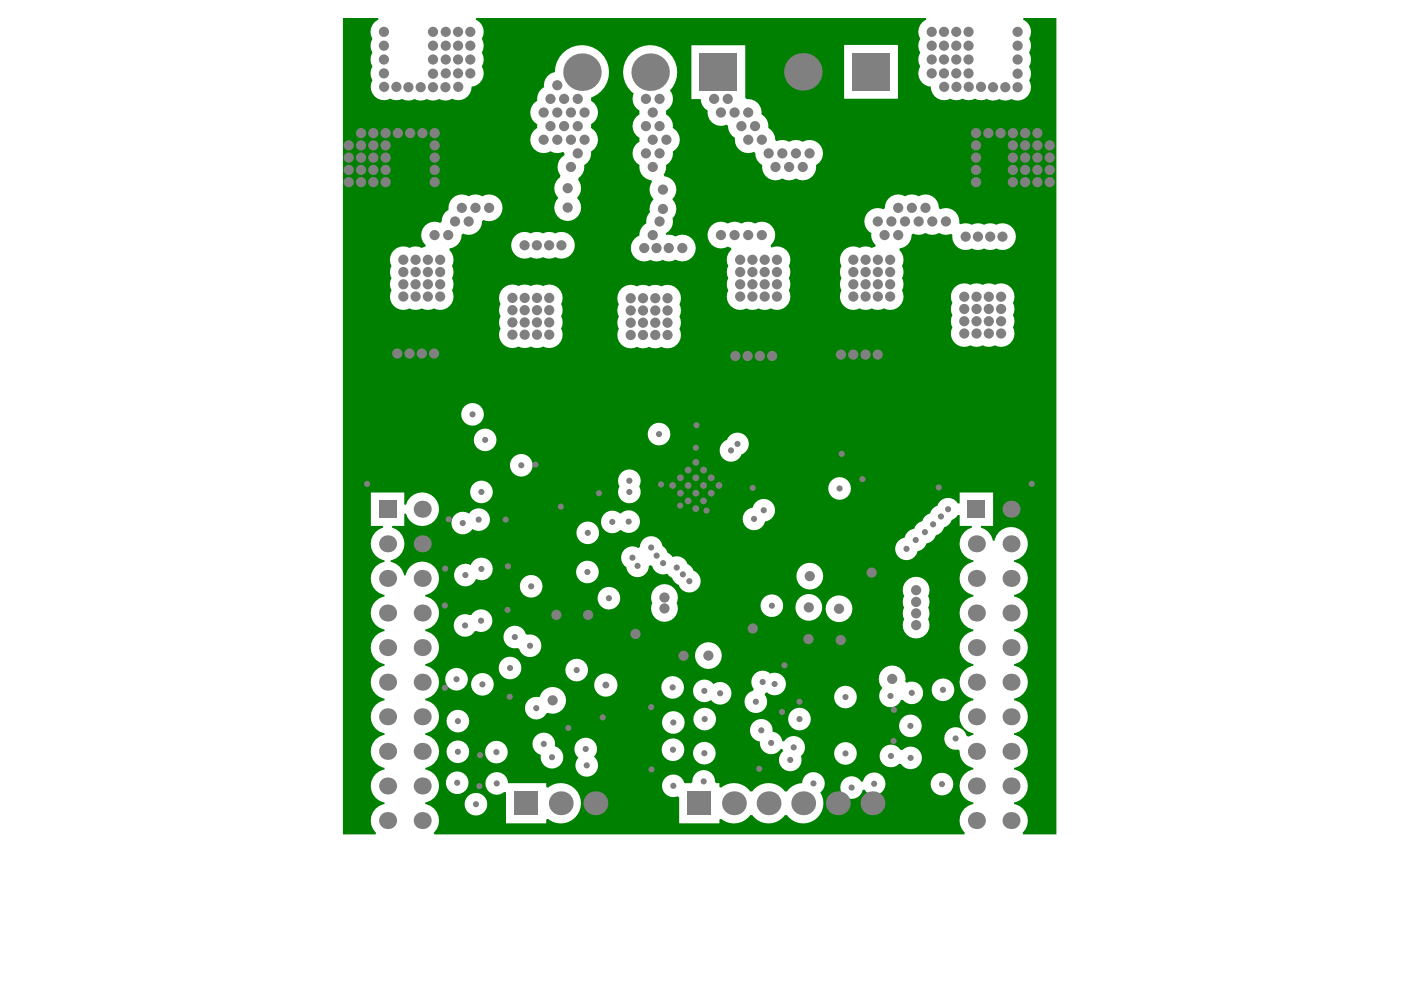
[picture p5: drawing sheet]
<svg xmlns="http://www.w3.org/2000/svg" width="297mm" height="210mm" viewBox="0 0 297 210" stroke-linecap="round" stroke-linejoin="round" font-family="sans-serif">
<path d="M72.7 3.8h7.5v.4a2.88 2.88 0 0 0-1.3 4.1 3.2 3.2 0 0 0 0 2.9 3.2 3.2 0 0 0 0 2.9 2.82 2.82 0 0 0 .1 2.9 2.83 2.83 0 0 0 .4 3.4 2.83 2.83 0 0 0 3.3 .5 2.68 2.68 0 0 0 2.5 .1 2.75 2.75 0 0 0 2.7 0 2.72 2.72 0 0 0 2.6 0 2.73 2.73 0 0 0 2.6 0 2.78 2.78 0 0 0 2.8-.1 2.82 2.82 0 0 0 4.1-2.5 2.88 2.88 0 0 0 2.2-4.4 3.2 3.2 0 0 0 0-2.9 3.2 3.2 0 0 0 0-2.9 2.81 2.81 0 0 0-1.3-4v-.4h95.4l.1 .4-.3 .1a2.95 2.95 0 0 0-1 4 3.2 3.2 0 0 0 0 2.9 3.2 3.2 0 0 0 0 2.9 2.82 2.82 0 0 0 2.2 4.3 2.82 2.82 0 0 0 4.2 2.5 2.72 2.72 0 0 0 2.6 0 2.72 2.72 0 0 0 2.6 0 2.68 2.68 0 0 0 2.5 .1 2.76 2.76 0 0 0 2.6 0 2.72 2.72 0 0 0 2.6 0 2.85 2.85 0 0 0 3.4-.6 2.85 2.85 0 0 0 .4-3.4 3.4 3.4 0 0 0 0-3 3.2 3.2 0 0 0 0-2.9 3.2 3.2 0 0 0 0-2.9 2.8 2.8 0 0 0-1.3-4l.1-.4h7v173.1h-7.1v-.4a3.5 3.5 0 0 0-1.9-6v-.4h.3a3.6 3.6 0 0 0 2.6-3.6 3.6 3.6 0 0 0-2.9-3.3v-.4h.3a3.6 3.6 0 0 0 2.6-3.6 3.6 3.6 0 0 0-2.9-3.4v-.3l.3-.1a3.6 3.6 0 0 0 2.6-3.6 3.6 3.6 0 0 0-2.9-3.3v-.4h.3a3.6 3.6 0 0 0 2.6-3.6 3.6 3.6 0 0 0-2.9-3.3v-.4h.3a3.6 3.6 0 0 0 2.6-3.6 3.6 3.6 0 0 0-2.9-3.4v-.3l.3-.1a3.6 3.6 0 0 0 2.6-3.6 3.6 3.6 0 0 0-2.9-3.3v-.4h.3a3.6 3.6 0 0 0 2.6-3.6 3.6 3.6 0 0 0-2.9-3.3v-.4l.3-.1a3.6 3.6 0 0 0 1.5-6 3.6 3.6 0 0 0-5.9 2h-.4v-.3a3.6 3.6 0 0 0-2.6-2.5l.1-.4h2.6v-7.1h-7.1v2.3l-.4 .1a2.4 2.4 0 0 0-2.3-1.2 2.4 2.4 0 0 0-2.1 1.6 2.33 2.33 0 0 0-1.5 1.7 2.57 2.57 0 0 0-1.7 1.6 2.37 2.37 0 0 0-1.7 1.6 2.31 2.31 0 0 0-2 1.9 2.39 2.39 0 0 0-1.3 4 2.39 2.39 0 0 0 4-1.2 2.29 2.29 0 0 0 1.9-1.6 2.5 2.5 0 0 0 2.1-1.7 2.39 2.39 0 0 0 1.6-1.7 2.34 2.34 0 0 0 1.7-1.6 2.3 2.3 0 0 0 1.3-1h.4v2.3h2.5l.1 .4a3.6 3.6 0 0 0-2.7 3.5 3.6 3.6 0 0 0 3 3.4v.4h-.3a3.6 3.6 0 0 0-2.7 3.6 3.6 3.6 0 0 0 3 3.3v.4h-.3a3.6 3.6 0 0 0-2.7 3.6 3.6 3.6 0 0 0 3 3.4v.3l-.3 .1a3.6 3.6 0 0 0-2.7 3.5 3.6 3.6 0 0 0 3 3.4v.4h-.3a3.6 3.6 0 0 0-2.7 3.6 3.6 3.6 0 0 0 3 3.3v.4h-.3a3.6 3.6 0 0 0-2.7 3.6 3.6 3.6 0 0 0 3 3.4v.3l-1.1 .4-.4-.2a2.4 2.4 0 0 0-2.8-1.8 2.4 2.4 0 0 0-1.8 2.9 2.4 2.4 0 0 0 2.8 1.8l.4 .3-.1 .1a3.5 3.5 0 0 0 3 3.5v.4h-.3a3.6 3.6 0 0 0-2.7 3.6 3.6 3.6 0 0 0 3 3.3v.4h-.3a3.6 3.6 0 0 0-1.5 6.1l-.1 .3h-112.4l-.1-.4a3.5 3.5 0 0 0-1.8-6v-.4h.2a3.6 3.6 0 0 0 2.7-3.6 3.6 3.6 0 0 0-2.9-3.3v-.4h.2a3.6 3.6 0 0 0 2.7-3.6 3.6 3.6 0 0 0-2.9-3.4v-.3l.2-.1a3.6 3.6 0 0 0 2.7-3.6 3.6 3.6 0 0 0-2.9-3.3v-.4h.2a3.6 3.6 0 0 0 2.7-3.6 3.6 3.6 0 0 0-2.9-3.3v-.4h.2a3.6 3.6 0 0 0 2.7-3.6 3.6 3.6 0 0 0-2.9-3.4v-.3l.2-.1a3.6 3.6 0 0 0 2.7-3.6 3.6 3.6 0 0 0-2.9-3.3v-.4h.2a3.6 3.6 0 0 0 1.6-6.1 3.6 3.6 0 0 0-6 2h-.3l-.1-.3a3.5 3.5 0 0 0-2.8-2.5v-.4l.3-.1a3.6 3.6 0 0 0 2.6-3.4 3.6 3.6 0 0 0-2.6-3.4l.1-.4h2.5v-2.5l.4-.1a3.6 3.6 0 0 0 5.5 2 3.6 3.6 0 0 0 0-5.9 3.6 3.6 0 0 0-5.5 2h-.4v-2.6h-7.1v7.1h2.6v.4a3.6 3.6 0 0 0-2.6 3.5 3.6 3.6 0 0 0 2.9 3.4v.4h-.3a3.6 3.6 0 0 0-2.6 3.6 3.6 3.6 0 0 0 2.9 3.3v.4h-.3a3.6 3.6 0 0 0-2.6 3.6 3.6 3.6 0 0 0 2.9 3.4v.3l-.3 .1a3.6 3.6 0 0 0-2.6 3.5 3.6 3.6 0 0 0 2.9 3.4v.4h-.3a3.6 3.6 0 0 0-2.6 3.6 3.6 3.6 0 0 0 2.9 3.3v.4h-.3a3.6 3.6 0 0 0-2.6 3.6 3.6 3.6 0 0 0 2.9 3.4v.3l-.3 .1a3.6 3.6 0 0 0-2.6 3.5 3.6 3.6 0 0 0 2.9 3.4v.4h-.3a3.6 3.6 0 0 0-2.6 3.6 3.6 3.6 0 0 0 2.9 3.3v.4h-.3a3.6 3.6 0 0 0-1.5 6.1l-.1 .3h-6.9zM179 9.5v11.4h11.4v-11.4zM146.6 9.6v11.4h2a2.79 2.79 0 0 0 1.5 2.5 2.8 2.8 0 0 0 3.9 2.9l.4 .3a2.78 2.78 0 0 0 1.4 2.5 2.8 2.8 0 0 0 4 3l.3 .2a2.78 2.78 0 0 0 1.5 2.6 2.84 2.84 0 0 0 1.3 2.8 2.84 2.84 0 0 0 3 .1 3 3 0 0 0 2.9 0 2.9 2.9 0 0 0 3-.2 2.9 2.9 0 0 0 1.3-2.7 2.85 2.85 0 0 0 1-3.9 2.85 2.85 0 0 0-3.9-1 3 3 0 0 0-2.9 0 2.74 2.74 0 0 0-2.6-.2l-.3-.2a2.78 2.78 0 0 0-1.5-2.6 2.75 2.75 0 0 0-1.5-2.9 2.78 2.78 0 0 0-3-3.2l-.4-.3v-11.1zM184.1 44.9a2.82 2.82 0 0 0 .7 4.5 2.66 2.66 0 0 0 .9 2.6l-.1 .3-.8 .3a2.72 2.72 0 0 0-2.6 0 2.82 2.82 0 0 0-3.3 .5 2.82 2.82 0 0 0-.5 3.3 2.72 2.72 0 0 0 0 2.6 2.71 2.71 0 0 0 0 2.6 2.82 2.82 0 0 0 .5 3.3 2.82 2.82 0 0 0 3.3 .5 2.73 2.73 0 0 0 2.6 0 2.73 2.73 0 0 0 2.6 0 2.82 2.82 0 0 0 3.3-.5 2.82 2.82 0 0 0 .5-3.3 2.71 2.71 0 0 0 0-2.6 2.72 2.72 0 0 0 0-2.6 2.78 2.78 0 0 0-.5-3.4l.1-.4a2.78 2.78 0 0 0 2.5-2.8l.3-.3a2.96 2.96 0 0 0 2.6-.1 3 3 0 0 0 2.9 0 2.72 2.72 0 0 0 2.5 .2l.3 .2a2.81 2.81 0 0 0 4.1 2.9 2.72 2.72 0 0 0 2.6 0 2.72 2.72 0 0 0 2.6 0 2.83 2.83 0 0 0 4.2-2.5 2.83 2.83 0 0 0-4.2-2.5 2.72 2.72 0 0 0-2.6 0 2.72 2.72 0 0 0-2.6 0 2.64 2.64 0 0 0-2.3-.1l-.3-.3a2.8 2.8 0 0 0-4-2.9l-.3-.3a2.86 2.86 0 0 0-4.3-2.5 3 3 0 0 0-2.9 0 2.84 2.84 0 0 0-4.3 2.5l-.3 .3a2.76 2.76 0 0 0-3.2 .5zM83.5 53.1a2.81 2.81 0 0 0-.5 3.3 2.72 2.72 0 0 0 0 2.6 2.71 2.71 0 0 0 0 2.6 2.82 2.82 0 0 0 .5 3.3 2.82 2.82 0 0 0 3.3 .5 2.73 2.73 0 0 0 2.6 0 2.73 2.73 0 0 0 2.6 0 2.82 2.82 0 0 0 3.3-.5 2.82 2.82 0 0 0 .5-3.3 2.72 2.72 0 0 0 0-2.6 2.72 2.72 0 0 0 0-2.6 2.78 2.78 0 0 0-.5-3.4l.1-.4a2.78 2.78 0 0 0 2.5-2.8l.3-.3a2.81 2.81 0 0 0 4-2.6l.3-.3a2.84 2.84 0 0 0 4-2.7 2.84 2.84 0 0 0-4.3-2.3 3 3 0 0 0-2.9 0 2.9 2.9 0 0 0-3 .1 2.9 2.9 0 0 0-1.2 2.8 2.81 2.81 0 0 0-1.5 2.5l-.3 .3a2.82 2.82 0 0 0-3.5 1 2.82 2.82 0 0 0 .5 3.7l-.1 .3-.8 .3a2.73 2.73 0 0 0-2.6 0 2.8 2.8 0 0 0-3.3 .5zM119.3 11.3a5.7 5.7 0 0 0-1.6 4 2.92 2.92 0 0 0-2.4 3.2 3.1 3.1 0 0 0-1.5 2.9 2.83 2.83 0 0 0 .1 4.9v.8a2.85 2.85 0 0 0-1.1 3.9 2.85 2.85 0 0 0 3.9 1.1 2.74 2.74 0 0 0 2.6 .1l.4 .2v.5a2.79 2.79 0 0 0-.9 4.2l-.1 .5a2.9 2.9 0 0 0-.4 4.4 2.86 2.86 0 0 0 .1 4.1 2.86 2.86 0 0 0 4.1-.1 2.86 2.86 0 0 0-.1-4.1 2.79 2.79 0 0 0 .2-3.7l.1-.5a3 3 0 0 0 1.2-2.7 3.1 3.1 0 0 0 1.5-2.9 2.83 2.83 0 0 0-.1-5v-.8a2.82 2.82 0 0 0 0-4.9v-.7a5.7 5.7 0 0 0 2.9-8.5 5.7 5.7 0 0 0-8.9-.9zM150.8 47.8a2.86 2.86 0 0 0-.2 3.8 2.86 2.86 0 0 0 3.7 .7l.7 .3 .1 .3a2.76 2.76 0 0 0-.7 3.5 2.72 2.72 0 0 0 0 2.6 2.71 2.71 0 0 0 0 2.6 2.82 2.82 0 0 0 .5 3.3 2.82 2.82 0 0 0 3.3 .5 2.73 2.73 0 0 0 2.6 0 2.73 2.73 0 0 0 2.6 0 2.82 2.82 0 0 0 3.3-.5 2.82 2.82 0 0 0 .5-3.3 2.71 2.71 0 0 0 0-2.6 2.72 2.72 0 0 0 0-2.6 2.81 2.81 0 0 0-.4-3.2 2.81 2.81 0 0 0-3.2-.7l-.2-.1v-.5a2.85 2.85 0 0 0 .4-3.8 2.85 2.85 0 0 0-3.7-.7 3 3 0 0 0-2.9 0 3 3 0 0 0-2.9 0 2.85 2.85 0 0 0-3.5 .4zM109.2 50a2.83 2.83 0 0 0-.3 3.7 2.83 2.83 0 0 0 3.6 .8 2.73 2.73 0 0 0 2.6 0 2.72 2.72 0 0 0 2.6 0 2.83 2.83 0 0 0 4.2-2.5 2.83 2.83 0 0 0-4.2-2.5 2.72 2.72 0 0 0-2.6 0 2.73 2.73 0 0 0-2.6 0 2.8 2.8 0 0 0-3.3 .5zM133.8 11.3a5.7 5.7 0 0 0 .6 8.5 2.77 2.77 0 0 0 1.2 3.7v.7a2.82 2.82 0 0 0 0 5v.8a2.82 2.82 0 0 0 0 5 2.76 2.76 0 0 0 2.5 3.2l.1 .4a2.91 2.91 0 0 0 .3 3.7 2.81 2.81 0 0 0-.7 2.7 3.1 3.1 0 0 0-.8 2.4 2.79 2.79 0 0 0-1.4 2.6 2.82 2.82 0 0 0-1.6 3.8 2.82 2.82 0 0 0 3.9 1.3 2.72 2.72 0 0 0 2.6 0 2.92 2.92 0 0 0 2.7 0 2.85 2.85 0 0 0 4.3-2.5 2.85 2.85 0 0 0-4.3-2.5l-.7-.3h-1.3v-.4a2.8 2.8 0 0 0 1.4-3.1 2.94 2.94 0 0 0 0-4.1 2.82 2.82 0 0 0 .6-2.9 2.82 2.82 0 0 0-2.3-1.9l-.2-.4a3.1 3.1 0 0 0 .6-2 3.1 3.1 0 0 0 1.4-2.9 2.83 2.83 0 0 0-.1-5 2.75 2.75 0 0 0-1.4-2.9v-.7a2.79 2.79 0 0 0 .8-4.3 5.7 5.7 0 0 0-.2-8 5.7 5.7 0 0 0-8 .1zM202.4 60.9a2.81 2.81 0 0 0-.5 3.3 2.71 2.71 0 0 0 0 2.6 2.71 2.71 0 0 0 0 2.6 2.82 2.82 0 0 0 .5 3.3 2.82 2.82 0 0 0 3.3 .5 2.72 2.72 0 0 0 2.6 0 2.72 2.72 0 0 0 2.6 0 2.82 2.82 0 0 0 3.4-.5 2.82 2.82 0 0 0 .5-3.3 2.71 2.71 0 0 0 0-2.6 2.71 2.71 0 0 0 0-2.6 2.82 2.82 0 0 0-.5-3.3 2.82 2.82 0 0 0-3.4-.5 2.72 2.72 0 0 0-2.6 0 2.72 2.72 0 0 0-2.6 0 2.8 2.8 0 0 0-3.3 .5zM106.6 61.2a2.8 2.8 0 0 0-.5 3.3 2.71 2.71 0 0 0 0 2.6 2.72 2.72 0 0 0 0 2.6 2.82 2.82 0 0 0 .5 3.3 2.82 2.82 0 0 0 3.3 .5 2.73 2.73 0 0 0 2.6 0 2.72 2.72 0 0 0 2.6 0 2.82 2.82 0 0 0 3.4-.5 2.82 2.82 0 0 0 .5-3.3 2.72 2.72 0 0 0 0-2.6 2.72 2.72 0 0 0 0-2.6 2.82 2.82 0 0 0-.5-3.3 2.82 2.82 0 0 0-3.4-.5 2.73 2.73 0 0 0-2.6 0 2.73 2.73 0 0 0-2.6 0 2.8 2.8 0 0 0-3.3 .5zM131.7 61.2a2.81 2.81 0 0 0-.5 3.3 2.71 2.71 0 0 0 0 2.6 2.71 2.71 0 0 0 0 2.6 2.82 2.82 0 0 0 .5 3.3 2.82 2.82 0 0 0 3.3 .5 2.72 2.72 0 0 0 2.6 0 2.72 2.72 0 0 0 2.6 0 2.82 2.82 0 0 0 3.3-.5 2.82 2.82 0 0 0 .5-3.3 2.71 2.71 0 0 0 0-2.6 2.71 2.71 0 0 0 0-2.6 2.82 2.82 0 0 0-.5-3.3 2.82 2.82 0 0 0-3.3-.5 2.72 2.72 0 0 0-2.6 0 2.72 2.72 0 0 0-2.6 0 2.8 2.8 0 0 0-3.3 .5zM97.8 87.9a2.4 2.4 0 0 0 4.8 0 2.4 2.4 0 0 0-4.8 0zM137.3 92a2.4 2.4 0 0 0 4.8 0 2.4 2.4 0 0 0-4.8 0zM100.5 93.3a2.4 2.4 0 0 0 4.8 0 2.4 2.4 0 0 0-4.8 0zM153.3 93.8a2.4 2.4 0 0 0 .4 3.7 2.4 2.4 0 0 0 3.5-1.2 2.39 2.39 0 0 0 .9-3.9 2.39 2.39 0 0 0-4 .9zM108.1 98.7a2.4 2.4 0 0 0 4.8 0 2.4 2.4 0 0 0-4.8 0zM175.6 103.6a2.4 2.4 0 0 0 4.8 0 2.4 2.4 0 0 0-4.8 0zM99.7 104.3a2.4 2.4 0 0 0 4.8 0 2.4 2.4 0 0 0-4.8 0zM131.7 100.2a2.4 2.4 0 0 0-.4 2.9 2.4 2.4 0 0 0 2.1 3.6 2.4 2.4 0 0 0 2.1-3.6 2.4 2.4 0 0 0-.6-3.1 2.4 2.4 0 0 0-3.2 .2zM128.1 109a2.4 2.4 0 0 0 0 3.4 2.4 2.4 0 0 0 3.4 0 2.48 2.48 0 0 0 3 .3 2.48 2.48 0 0 0 1.1-2.7 2.41 2.41 0 0 0-4-1.1l-.4-.2a2.36 2.36 0 0 0-3.1 .3zM96.4 109.2a2.4 2.4 0 0 0 .2 3.6 2.4 2.4 0 0 0 3.6-.6 2.4 2.4 0 0 0 3.3-.7 2.4 2.4 0 0 0-.7-3.4 2.4 2.4 0 0 0-3.4 .8 2.37 2.37 0 0 0-3 .3zM158.2 108.3a2.4 2.4 0 0 0 .5 3.8 2.4 2.4 0 0 0 3.5-1.5 2.39 2.39 0 0 0 1.5-4 2.39 2.39 0 0 0-4.1 1.1l-.9 .2zM122.2 113a2.4 2.4 0 0 0 4.8 0 2.4 2.4 0 0 0-4.8 0zM132.4 116.5a2.39 2.39 0 0 0 .4 3.8 2.39 2.39 0 0 0 2.5 2.1 2.39 2.39 0 0 0 2.3-2.4l.3-.2 .4 .2a2.37 2.37 0 0 0 3.2 1.6l.3 .4 .7 .5a2.24 2.24 0 0 0 1.4 1.5 2.39 2.39 0 0 0 3.9 1 2.39 2.39 0 0 0-.8-4 2.2 2.2 0 0 0-1.2-1.4 2.36 2.36 0 0 0-3.2-1.5l-.3-.4-.8-.5a2.37 2.37 0 0 0-1.1-1.5 2.39 2.39 0 0 0-2.5-2 2.39 2.39 0 0 0-2.2 2.3l-.4 .2a2.39 2.39 0 0 0-2.9 .3zM97 120.2a2.4 2.4 0 0 0 .4 3.8 2.4 2.4 0 0 0 3.5-1.3 2.4 2.4 0 0 0 3.3-1 2.4 2.4 0 0 0-1.2-3.3 2.4 2.4 0 0 0-3.2 1.4 2.39 2.39 0 0 0-2.8 .4zM122.1 121.3a2.4 2.4 0 0 0 4.8 0 2.4 2.4 0 0 0-4.8 0zM168.8 122.2a2.85 2.85 0 0 0 5.7 0 2.85 2.85 0 0 0-5.7 0zM110.2 124.3a2.4 2.4 0 0 0 4.8 0 2.4 2.4 0 0 0-4.8 0zM126.7 126.8a2.4 2.4 0 0 0 4.8 0 2.4 2.4 0 0 0-4.8 0zM96.9 130.9a2.4 2.4 0 0 0 .2 3.6 2.4 2.4 0 0 0 3.6-.7h.4a2.4 2.4 0 0 0 3.1-1.2 2.4 2.4 0 0 0-1.1-3.2 2.4 2.4 0 0 0-3.2 1h-.4a2.32 2.32 0 0 0-2.6 .5zM161.2 128.4a2.45 2.45 0 0 0 4.9 0 2.45 2.45 0 0 0-4.9 0zM168.6 128.8a2.85 2.85 0 0 0 5.7 0 2.85 2.85 0 0 0-5.7 0zM138.9 124.7a2.78 2.78 0 0 0-.6 3.1 2.83 2.83 0 0 0 2.6 4 2.83 2.83 0 0 0 2.6-4 2.83 2.83 0 0 0-1-3.5 2.83 2.83 0 0 0-3.6 .4zM175 129.1a2.85 2.85 0 0 0 5.7 0 2.85 2.85 0 0 0-5.7 0zM192.2 123.1a2.8 2.8 0 0 0-.5 3.3 2.65 2.65 0 0 0 0 2.4 2.65 2.65 0 0 0 0 2.5 2.83 2.83 0 0 0 2.5 4.1 2.83 2.83 0 0 0 2.6-4.1 2.65 2.65 0 0 0 0-2.5 2.65 2.65 0 0 0 0-2.4 2.83 2.83 0 0 0-.9-3.6 2.83 2.83 0 0 0-3.7 .3zM107.4 133.4a2.39 2.39 0 0 0-.4 2.8 2.39 2.39 0 0 0 2.7 1.2l.4 .2a2.4 2.4 0 0 0 2.9 1.6 2.4 2.4 0 0 0 1.7-2.9 2.4 2.4 0 0 0-2.8-1.7l-.4-.2a2.41 2.41 0 0 0-4.1-1zM147.4 139a2.84 2.84 0 0 0 5.6 0 2.84 2.84 0 0 0-5.6 0zM105.7 141.6a2.4 2.4 0 0 0 4.8 0 2.4 2.4 0 0 0-4.8 0zM119.9 142.1a2.4 2.4 0 0 0 4.8 0 2.4 2.4 0 0 0-4.8 0zM94.4 144a2.4 2.4 0 0 0 4.8 0 2.4 2.4 0 0 0-4.8 0zM160 142.9a2.36 2.36 0 0 0-.2 3.2l-.1 .4a2.4 2.4 0 0 0-1.7 3.2 2.4 2.4 0 0 0 3.4 1.2 2.4 2.4 0 0 0 .7-3.6l.2-.4 .3-.1a2.39 2.39 0 0 0 4-1.4 2.39 2.39 0 0 0-3.3-2.6 2.39 2.39 0 0 0-3.3 .1zM99.9 145.1a2.4 2.4 0 0 0 4.8 0 2.4 2.4 0 0 0-4.8 0zM126 145.2a2.48 2.48 0 0 0 4.9 0 2.48 2.48 0 0 0-4.9 0zM112 148.5a2.4 2.4 0 0 0 .3 3.6 2.4 2.4 0 0 0 3.5-.8l.4-.2a2.84 2.84 0 0 0 3.7-1.7 2.84 2.84 0 0 0-1.9-3.6 2.84 2.84 0 0 0-3.6 2h-.3a2.3 2.3 0 0 0-2.1 .7zM140.2 145.7a2.4 2.4 0 0 0 4.8 0 2.4 2.4 0 0 0-4.8 0zM197.5 146.3a2.4 2.4 0 0 0 4.8 0 2.4 2.4 0 0 0-4.8 0zM187.2 141.9a2.82 2.82 0 0 0-.1 4 2.4 2.4 0 0 0 .4 3.7 2.4 2.4 0 0 0 3.5-1.2h.4a2.39 2.39 0 0 0 3.3 .5 2.39 2.39 0 0 0 .7-3.2 2.39 2.39 0 0 0-3.1-.9l-.4-.3a2.84 2.84 0 0 0-1.4-3.1 2.84 2.84 0 0 0-3.3 .5zM147.6 144.8a2.39 2.39 0 0 0-.1 3.2 2.39 2.39 0 0 0 3.3 .4 2.39 2.39 0 0 0 3.3 .5 2.39 2.39 0 0 0 .5-3.3 2.39 2.39 0 0 0-3.3-.5 2.37 2.37 0 0 0-3.7-.3zM176.9 147.8a2.4 2.4 0 0 0 4.8 0 2.4 2.4 0 0 0-4.8 0zM167.1 152.5a2.4 2.4 0 0 0 4.8 0 2.4 2.4 0 0 0-4.8 0zM147 152.5a2.4 2.4 0 0 0 4.8 0 2.4 2.4 0 0 0-4.8 0zM94.7 152.9a2.4 2.4 0 0 0 4.8 0 2.4 2.4 0 0 0-4.8 0zM140.4 153.2a2.4 2.4 0 0 0 4.8 0 2.4 2.4 0 0 0-4.8 0zM190.6 153.9a2.4 2.4 0 0 0 4.8 0 2.4 2.4 0 0 0-4.8 0zM140.3 159a2.4 2.4 0 0 0 4.8 0 2.4 2.4 0 0 0-4.8 0zM94.7 159.4a2.4 2.4 0 0 0 4.8 0 2.4 2.4 0 0 0-4.8 0zM102.8 159.5a2.45 2.45 0 0 0 4.9 0 2.45 2.45 0 0 0-4.9 0zM146.9 159.7a2.4 2.4 0 0 0 4.8 0 2.4 2.4 0 0 0-4.8 0zM176.9 159.7a2.4 2.4 0 0 0 4.8 0 2.4 2.4 0 0 0-4.8 0zM113.6 156a2.4 2.4 0 0 0 1.1 4.1 2.4 2.4 0 0 0 1.8 2.8 2.4 2.4 0 0 0 2.9-1.8 2.4 2.4 0 0 0-1.8-2.9 2.4 2.4 0 0 0-1.2-2.6 2.4 2.4 0 0 0-2.8 .4zM187.2 158.6a2.4 2.4 0 0 0 0 3.4 2.4 2.4 0 0 0 3.4-.1l.5 .1a2.4 2.4 0 0 0 3.4 .6 2.4 2.4 0 0 0 .4-3.5 2.4 2.4 0 0 0-3.6-.1h-.4a2.39 2.39 0 0 0-3.7-.4zM159.7 153.1a2.38 2.38 0 0 0-.6 2.5 2.38 2.38 0 0 0 2 1.6 2.39 2.39 0 0 0 1.6 2.6 2.39 2.39 0 0 0 2.8-1 .4 .4 0 0 1 .5 .5 2.39 2.39 0 0 0 .9 4.1 2.39 2.39 0 0 0 2.9-3.1 2.39 2.39 0 0 0 .1-3.7 2.39 2.39 0 0 0-3.7 .6l-.3-.1a2.31 2.31 0 0 0-2.1-2 2.39 2.39 0 0 0-1.3-2.4 2.39 2.39 0 0 0-2.8 .4zM122.5 157.1a2.37 2.37 0 0 0 .2 3.5 2.4 2.4 0 0 0 .1 3.5 2.4 2.4 0 0 0 3.4-.2 2.4 2.4 0 0 0-.3-3.4 2.4 2.4 0 0 0 0-3.4 2.4 2.4 0 0 0-3.4 0zM178.9 165.3a2.4 2.4 0 0 0 .5 3.8 2.4 2.4 0 0 0 3.5-1.6l.4-.1a2.4 2.4 0 0 0 3.8 .4 2.4 2.4 0 0 0-.6-3.7 2.4 2.4 0 0 0-3.5 1.6h-.4a2.4 2.4 0 0 0-3.7-.4zM141.1 164.9a2.39 2.39 0 0 0-.4 3 2.39 2.39 0 0 0 2.9 .9l.4 .3v5.5h8.5v-.8l.4-.2a4.3 4.3 0 0 0 6.2-.8h.4a4.3 4.3 0 0 0 7 0h.3a4.3 4.3 0 0 0 5.9 1.1 4.3 4.3 0 0 0 1.2-5.9 2.4 2.4 0 0 0-.3-4 2.4 2.4 0 0 0-3.5 2.1 4.3 4.3 0 0 0-3.3 1.7h-.3a4.3 4.3 0 0 0-7 0h-.4a4.3 4.3 0 0 0-6.2-.8l-.4-.2v-.7h-.7l-.2-.3a2.39 2.39 0 0 0-2.4-2.5 2.39 2.39 0 0 0-2.4 2.5l-.2 .3h-1.5a2.4 2.4 0 0 0-4-1.2zM94.5 166a2.4 2.4 0 0 0 4.8 0 2.4 2.4 0 0 0-4.8 0zM197.3 166.3a2.4 2.4 0 0 0 4.8 0 2.4 2.4 0 0 0-4.8 0zM98.5 170.5a2.4 2.4 0 0 0 4.8 0 2.4 2.4 0 0 0-4.8 0zM103.6 164.4a2.4 2.4 0 0 0 0 3.4 2.4 2.4 0 0 0 3.3 .1l.4 .1v6.6h8.5v-.8l.4-.2a4.3 4.3 0 0 0 5.8-.4 4.3 4.3 0 0 0 0-5.8 4.3 4.3 0 0 0-5.8-.4l-.4-.2v-.7h-8.1a2.4 2.4 0 0 0-1.5-2.2 2.4 2.4 0 0 0-2.6 .5z" fill="#008000"/>
<g fill="#808080">
<circle cx="144.7" cy="52.6" r="1.08"/>
<circle cx="161.5" cy="49.8" r="1.08"/>
<circle cx="158.6" cy="49.8" r="1.08"/>
<circle cx="155.7" cy="49.8" r="1.08"/>
<circle cx="152.9" cy="49.8" r="1.08"/>
<circle cx="139.8" cy="47" r="1.08"/>
<circle cx="138.4" cy="49.8" r="1.08"/>
<circle cx="103.7" cy="44.1" r="1.08"/>
<circle cx="100.8" cy="44.1" r="1.08"/>
<circle cx="99.4" cy="47" r="1.08"/>
<circle cx="97.9" cy="44.1" r="1.08"/>
<circle cx="96.5" cy="47" r="1.08"/>
<circle cx="95" cy="49.8" r="1.08"/>
<circle cx="92.1" cy="49.8" r="1.08"/>
<circle cx="139.8" cy="21" r="1.08"/>
<circle cx="139.8" cy="26.7" r="1.08"/>
<circle cx="141.3" cy="29.6" r="1.08"/>
<circle cx="139.8" cy="32.5" r="1.08"/>
<circle cx="137" cy="21" r="1.08"/>
<circle cx="138.4" cy="23.9" r="1.08"/>
<circle cx="137" cy="26.7" r="1.08"/>
<circle cx="138.4" cy="29.6" r="1.08"/>
<circle cx="137" cy="32.5" r="1.08"/>
<circle cx="138.4" cy="35.4" r="1.08"/>
<circle cx="122.5" cy="21" r="1.08"/>
<circle cx="123.9" cy="23.9" r="1.08"/>
<circle cx="122.5" cy="26.7" r="1.08"/>
<circle cx="123.9" cy="29.6" r="1.08"/>
<circle cx="122.5" cy="32.5" r="1.08"/>
<circle cx="119.6" cy="21" r="1.08"/>
<circle cx="121" cy="23.9" r="1.08"/>
<circle cx="119.6" cy="26.7" r="1.08"/>
<circle cx="121" cy="29.6" r="1.08"/>
<circle cx="121" cy="35.4" r="1.08"/>
<circle cx="118.2" cy="18.1" r="1.08"/>
<circle cx="116.7" cy="21" r="1.08"/>
<circle cx="118.2" cy="23.9" r="1.08"/>
<circle cx="116.7" cy="26.7" r="1.08"/>
<circle cx="118.2" cy="29.6" r="1.08"/>
<circle cx="115.3" cy="23.9" r="1.08"/>
<circle cx="115.3" cy="29.6" r="1.08"/>
<circle cx="171.6" cy="32.5" r="1.08"/>
<circle cx="168.8" cy="32.5" r="1.08"/>
<circle cx="170.2" cy="35.4" r="1.08"/>
<circle cx="165.9" cy="32.5" r="1.08"/>
<circle cx="167.3" cy="35.4" r="1.08"/>
<circle cx="163" cy="32.5" r="1.08"/>
<circle cx="164.4" cy="35.4" r="1.08"/>
<circle cx="160.1" cy="26.7" r="1.08"/>
<circle cx="161.5" cy="29.6" r="1.08"/>
<circle cx="158.6" cy="23.9" r="1.08"/>
<circle cx="157.2" cy="26.7" r="1.08"/>
<circle cx="158.6" cy="29.6" r="1.08"/>
<circle cx="154.3" cy="21" r="1.08"/>
<circle cx="155.7" cy="23.9" r="1.08"/>
<circle cx="151.4" cy="21" r="1.08"/>
<circle cx="152.9" cy="23.9" r="1.08"/>
<circle cx="200.6" cy="47" r="1.08"/>
<circle cx="197.7" cy="47" r="1.08"/>
<circle cx="196.2" cy="44.1" r="1.08"/>
<circle cx="194.8" cy="47" r="1.08"/>
<circle cx="193.3" cy="44.1" r="1.08"/>
<circle cx="191.9" cy="47" r="1.08"/>
<circle cx="190.4" cy="44.1" r="1.08"/>
<circle cx="189" cy="47" r="1.08"/>
<circle cx="190.4" cy="49.8" r="1.08"/>
<circle cx="186.1" cy="47" r="1.08"/>
<circle cx="187.5" cy="49.8" r="1.08"/>
<circle cx="142.8" cy="153.2" r=".65"/>
<circle cx="141.8" cy="52.6" r="1.08"/>
<circle cx="139.2" cy="52.6" r="1.08"/>
<circle cx="136.6" cy="52.6" r="1.08"/>
<circle cx="90.7" cy="55.1" r="1.08"/>
<circle cx="90.7" cy="57.7" r="1.08"/>
<circle cx="202.6" cy="156.6" r=".65"/>
<circle cx="178.2" cy="135.7" r="1.08"/>
<circle cx="172.5" cy="166.1" r=".65"/>
<circle cx="159.6" cy="133.3" r="1.08"/>
<circle cx="115.3" cy="157.7" r=".65"/>
<circle cx="124.2" cy="158.8" r=".65"/>
<circle cx="96.9" cy="166" r=".65"/>
<circle cx="97.1" cy="159.4" r=".65"/>
<circle cx="98.7" cy="121.9" r=".65"/>
<circle cx="98.6" cy="132.6" r=".65"/>
<circle cx="97.1" cy="152.9" r=".65"/>
<circle cx="134.7" cy="134.4" r="1.08"/>
<circle cx="149.2" cy="165.7" r=".65"/>
<circle cx="185.3" cy="166.2" r=".65"/>
<circle cx="149.4" cy="152.5" r=".65"/>
<circle cx="189.2" cy="143.9" r="1.08"/>
<circle cx="193.1" cy="160.7" r=".65"/>
<circle cx="193" cy="153.9" r=".65"/>
<circle cx="117" cy="160.5" r=".65"/>
<circle cx="193.3" cy="146.9" r=".65"/>
<circle cx="164.2" cy="145" r=".65"/>
<circle cx="161" cy="163" r=".65"/>
<circle cx="161.4" cy="154.8" r=".65"/>
<circle cx="161.7" cy="144.6" r=".65"/>
<circle cx="168.3" cy="158.5" r=".65"/>
<circle cx="138.1" cy="149.9" r=".65"/>
<circle cx="138.1" cy="163.1" r=".65"/>
<circle cx="142.8" cy="166.6" r=".65"/>
<circle cx="166.3" cy="141.1" r=".65"/>
<circle cx="188.8" cy="147.6" r=".65"/>
<circle cx="188.9" cy="160.3" r=".65"/>
<circle cx="142.6" cy="145.7" r=".65"/>
<circle cx="142.7" cy="159" r=".65"/>
<circle cx="149.3" cy="159.7" r=".65"/>
<circle cx="128.4" cy="145.2" r=".72"/>
<circle cx="163.5" cy="157.5" r=".65"/>
<circle cx="199.9" cy="146.3" r=".65"/>
<circle cx="199.7" cy="166.3" r=".65"/>
<circle cx="124.4" cy="162.3" r=".65"/>
<circle cx="120.5" cy="154.3" r=".65"/>
<circle cx="152.7" cy="147" r=".65"/>
<circle cx="201" cy="108" r=".65"/>
<circle cx="199.5" cy="109.5" r=".65"/>
<circle cx="192.2" cy="116.4" r=".65"/>
<circle cx="194.1" cy="114.5" r=".65"/>
<circle cx="196.1" cy="112.8" r=".65"/>
<circle cx="197.8" cy="111.2" r=".65"/>
<circle cx="163.6" cy="128.4" r=".65"/>
<circle cx="171.5" cy="128.8" r="1.08"/>
<circle cx="171.4" cy="135.5" r="1.08"/>
<circle cx="159.6" cy="103.4" r=".65"/>
<circle cx="177.9" cy="129.1" r="1.08"/>
<circle cx="108.1" cy="141.6" r=".65"/>
<circle cx="105.2" cy="159.5" r=".65"/>
<circle cx="105.3" cy="166.1" r=".65"/>
<circle cx="109.1" cy="135.1" r=".65"/>
<circle cx="112.6" cy="124.3" r=".65"/>
<circle cx="95.1" cy="110.1" r=".65"/>
<circle cx="112.4" cy="136.9" r=".65"/>
<circle cx="140.9" cy="126.7" r="1.08"/>
<circle cx="180.6" cy="167" r=".65"/>
<circle cx="143.5" cy="120.3" r=".65"/>
<circle cx="146.2" cy="123.2" r=".65"/>
<circle cx="144.8" cy="121.8" r=".65"/>
<circle cx="138.1" cy="116.1" r=".65"/>
<circle cx="139.2" cy="117.8" r=".65"/>
<circle cx="140.6" cy="119.4" r=".65"/>
<circle cx="100.9" cy="170.5" r=".65"/>
<circle cx="96.8" cy="144" r=".65"/>
<circle cx="113.7" cy="150.2" r=".65"/>
<circle cx="140.9" cy="129" r="1.08"/>
<circle cx="118" cy="130.4" r="1.08"/>
<circle cx="124.7" cy="130.4" r="1.08"/>
<circle cx="144.2" cy="107.2" r=".65"/>
<circle cx="149.8" cy="108.3" r=".65"/>
<circle cx="140.2" cy="102.7" r=".65"/>
<circle cx="147.7" cy="90.2" r=".65"/>
<circle cx="147.5" cy="94.9" r=".65"/>
<circle cx="102.9" cy="93.3" r=".65"/>
<circle cx="129.1" cy="126.8" r=".65"/>
<circle cx="124.6" cy="113" r=".65"/>
<circle cx="133.4" cy="104.3" r=".65"/>
<circle cx="139.7" cy="92" r=".65"/>
<circle cx="118.9" cy="107.4" r=".65"/>
<circle cx="134.1" cy="118.2" r=".65"/>
<circle cx="129.8" cy="110.7" r=".65"/>
<circle cx="135.2" cy="120" r=".65"/>
<circle cx="133.4" cy="101.9" r=".65"/>
<circle cx="133.3" cy="110.6" r=".65"/>
<circle cx="124.5" cy="121.3" r=".65"/>
<circle cx="144.9" cy="139" r="1.08"/>
<circle cx="171.7" cy="122.2" r="1.08"/>
<circle cx="184.8" cy="121.4" r="1.08"/>
<circle cx="73.9" cy="38.6" r="1.08"/>
<circle cx="76.6" cy="38.6" r="1.08"/>
<circle cx="79.2" cy="38.6" r="1.08"/>
<circle cx="81.8" cy="38.6" r="1.08"/>
<circle cx="81.8" cy="36" r="1.08"/>
<circle cx="79.2" cy="36" r="1.08"/>
<circle cx="76.6" cy="36" r="1.08"/>
<circle cx="73.9" cy="36" r="1.08"/>
<circle cx="81.8" cy="33.4" r="1.08"/>
<circle cx="79.2" cy="33.4" r="1.08"/>
<circle cx="76.6" cy="33.4" r="1.08"/>
<circle cx="73.9" cy="33.4" r="1.08"/>
<circle cx="81.8" cy="30.8" r="1.08"/>
<circle cx="79.2" cy="30.8" r="1.08"/>
<circle cx="76.6" cy="30.8" r="1.08"/>
<circle cx="74" cy="30.8" r="1.08"/>
<circle cx="84.4" cy="28.2" r="1.08"/>
<circle cx="81.8" cy="28.2" r="1.08"/>
<circle cx="79.2" cy="28.2" r="1.08"/>
<circle cx="76.6" cy="28.2" r="1.08"/>
<circle cx="92.2" cy="28.2" r="1.08"/>
<circle cx="89.6" cy="28.2" r="1.08"/>
<circle cx="87" cy="28.2" r="1.08"/>
<circle cx="92.2" cy="30.8" r="1.08"/>
<circle cx="92.2" cy="33.4" r="1.08"/>
<circle cx="92.2" cy="36" r="1.08"/>
<circle cx="92.2" cy="38.6" r="1.08"/>
<circle cx="222.6" cy="33.4" r="1.08"/>
<circle cx="220" cy="33.4" r="1.08"/>
<circle cx="217.4" cy="33.4" r="1.08"/>
<circle cx="214.7" cy="33.4" r="1.08"/>
<circle cx="222.6" cy="36" r="1.08"/>
<circle cx="220" cy="36" r="1.08"/>
<circle cx="217.4" cy="36" r="1.08"/>
<circle cx="214.7" cy="36" r="1.08"/>
<circle cx="222.6" cy="38.6" r="1.08"/>
<circle cx="220" cy="38.6" r="1.08"/>
<circle cx="217.4" cy="38.6" r="1.08"/>
<circle cx="214.7" cy="38.6" r="1.08"/>
<circle cx="220" cy="28.2" r="1.08"/>
<circle cx="217.4" cy="28.2" r="1.08"/>
<circle cx="214.7" cy="28.2" r="1.08"/>
<circle cx="222.6" cy="30.8" r="1.08"/>
<circle cx="220" cy="30.8" r="1.08"/>
<circle cx="217.4" cy="30.8" r="1.08"/>
<circle cx="214.7" cy="30.8" r="1.08"/>
<circle cx="206.9" cy="28.2" r="1.08"/>
<circle cx="209.5" cy="28.2" r="1.08"/>
<circle cx="212.1" cy="28.2" r="1.08"/>
<circle cx="206.9" cy="38.6" r="1.08"/>
<circle cx="206.9" cy="36" r="1.08"/>
<circle cx="206.9" cy="33.4" r="1.08"/>
<circle cx="206.9" cy="30.8" r="1.08"/>
<circle cx="85.5" cy="55.1" r="1.08"/>
<circle cx="88.1" cy="55.1" r="1.08"/>
<circle cx="93.3" cy="55.1" r="1.08"/>
<circle cx="85.5" cy="57.7" r="1.08"/>
<circle cx="88.1" cy="57.7" r="1.08"/>
<circle cx="93.3" cy="57.7" r="1.08"/>
<circle cx="85.5" cy="60.3" r="1.08"/>
<circle cx="88.1" cy="60.3" r="1.08"/>
<circle cx="90.7" cy="60.3" r="1.08"/>
<circle cx="93.3" cy="60.3" r="1.08"/>
<circle cx="93.3" cy="62.9" r="1.08"/>
<circle cx="90.7" cy="62.9" r="1.08"/>
<circle cx="88.1" cy="62.9" r="1.08"/>
<circle cx="85.5" cy="62.9" r="1.08"/>
<circle cx="108.6" cy="63.2" r="1.08"/>
<circle cx="111.2" cy="63.2" r="1.08"/>
<circle cx="113.8" cy="63.2" r="1.08"/>
<circle cx="116.4" cy="63.2" r="1.08"/>
<circle cx="108.6" cy="65.8" r="1.08"/>
<circle cx="111.2" cy="65.8" r="1.08"/>
<circle cx="113.8" cy="65.8" r="1.08"/>
<circle cx="116.4" cy="65.8" r="1.08"/>
<circle cx="108.6" cy="68.4" r="1.08"/>
<circle cx="111.2" cy="68.4" r="1.08"/>
<circle cx="113.8" cy="68.4" r="1.08"/>
<circle cx="116.5" cy="68.4" r="1.08"/>
<circle cx="116.4" cy="71" r="1.08"/>
<circle cx="113.8" cy="71" r="1.08"/>
<circle cx="111.2" cy="71" r="1.08"/>
<circle cx="108.6" cy="71" r="1.08"/>
<circle cx="156.9" cy="55.1" r="1.08"/>
<circle cx="159.5" cy="55.1" r="1.08"/>
<circle cx="162.1" cy="55.1" r="1.08"/>
<circle cx="164.7" cy="55.1" r="1.08"/>
<circle cx="156.9" cy="57.7" r="1.08"/>
<circle cx="159.5" cy="57.7" r="1.08"/>
<circle cx="162.1" cy="57.7" r="1.08"/>
<circle cx="164.7" cy="57.7" r="1.08"/>
<circle cx="156.9" cy="60.3" r="1.08"/>
<circle cx="159.5" cy="60.3" r="1.08"/>
<circle cx="162.1" cy="60.3" r="1.08"/>
<circle cx="164.7" cy="60.3" r="1.08"/>
<circle cx="164.7" cy="62.9" r="1.08"/>
<circle cx="162.1" cy="62.9" r="1.08"/>
<circle cx="159.5" cy="62.9" r="1.08"/>
<circle cx="156.9" cy="62.9" r="1.08"/>
<circle cx="180.9" cy="55.1" r="1.08"/>
<circle cx="183.5" cy="55.1" r="1.08"/>
<circle cx="186.1" cy="55.1" r="1.08"/>
<circle cx="188.7" cy="55.1" r="1.08"/>
<circle cx="180.9" cy="57.7" r="1.08"/>
<circle cx="183.5" cy="57.7" r="1.08"/>
<circle cx="186.1" cy="57.7" r="1.08"/>
<circle cx="188.7" cy="57.7" r="1.08"/>
<circle cx="180.9" cy="60.3" r="1.08"/>
<circle cx="183.5" cy="60.3" r="1.08"/>
<circle cx="186.1" cy="60.3" r="1.08"/>
<circle cx="188.7" cy="60.3" r="1.08"/>
<circle cx="188.7" cy="62.9" r="1.08"/>
<circle cx="186.1" cy="62.9" r="1.08"/>
<circle cx="183.5" cy="62.9" r="1.08"/>
<circle cx="180.9" cy="62.9" r="1.08"/>
<circle cx="92" cy="75" r="1.08"/>
<circle cx="89.4" cy="75" r="1.08"/>
<circle cx="86.8" cy="75" r="1.08"/>
<circle cx="84.2" cy="75" r="1.08"/>
<circle cx="163.7" cy="75.5" r="1.08"/>
<circle cx="161.1" cy="75.5" r="1.08"/>
<circle cx="158.5" cy="75.5" r="1.08"/>
<circle cx="155.9" cy="75.5" r="1.08"/>
<circle cx="186.1" cy="75.2" r="1.08"/>
<circle cx="183.5" cy="75.2" r="1.08"/>
<circle cx="180.9" cy="75.2" r="1.08"/>
<circle cx="178.3" cy="75.2" r="1.08"/>
<circle cx="169.5" cy="152.5" r=".65"/>
<circle cx="169.5" cy="148.8" r=".65"/>
<circle cx="127.8" cy="152.1" r=".65"/>
<circle cx="102" cy="131.6" r=".65"/>
<circle cx="102.1" cy="120.6" r=".65"/>
<circle cx="101.6" cy="166.7" r=".65"/>
<circle cx="101.8" cy="160.1" r=".65"/>
<circle cx="102.3" cy="145.1" r=".65"/>
<circle cx="165.8" cy="150.9" r=".65"/>
<circle cx="160.3" cy="148.8" r=".65"/>
<circle cx="167.6" cy="161.1" r=".65"/>
<circle cx="150.2" cy="139" r="1.08"/>
<circle cx="122.3" cy="142.1" r=".65"/>
<circle cx="194.2" cy="132.5" r="1.08"/>
<circle cx="100.2" cy="87.9" r=".65"/>
<circle cx="208" cy="18.4" r="1.08"/>
<circle cx="205.4" cy="18.4" r="1.08"/>
<circle cx="202.8" cy="18.4" r="1.08"/>
<circle cx="200.2" cy="18.4" r="1.08"/>
<circle cx="215.7" cy="18.5" r="1.08"/>
<circle cx="213.1" cy="18.5" r="1.08"/>
<circle cx="210.5" cy="18.5" r="1.08"/>
<circle cx="205.3" cy="15.6" r="1.08"/>
<circle cx="202.7" cy="15.6" r="1.08"/>
<circle cx="200.1" cy="15.6" r="1.08"/>
<circle cx="197.5" cy="15.6" r="1.08"/>
<circle cx="205.3" cy="12.6" r="1.08"/>
<circle cx="202.7" cy="12.6" r="1.08"/>
<circle cx="200.1" cy="12.6" r="1.08"/>
<circle cx="197.5" cy="12.6" r="1.08"/>
<circle cx="205.3" cy="9.7" r="1.08"/>
<circle cx="202.7" cy="9.7" r="1.08"/>
<circle cx="200.1" cy="9.7" r="1.08"/>
<circle cx="197.5" cy="9.7" r="1.08"/>
<circle cx="205.3" cy="6.8" r="1.08"/>
<circle cx="202.7" cy="6.8" r="1.08"/>
<circle cx="200.1" cy="6.8" r="1.08"/>
<circle cx="197.5" cy="6.8" r="1.08"/>
<circle cx="215.8" cy="15.6" r="1.08"/>
<circle cx="215.8" cy="12.6" r="1.08"/>
<circle cx="215.8" cy="9.7" r="1.08"/>
<circle cx="215.8" cy="6.8" r="1.08"/>
<circle cx="91.8" cy="6.8" r="1.08"/>
<circle cx="91.8" cy="9.7" r="1.08"/>
<circle cx="91.8" cy="12.6" r="1.08"/>
<circle cx="91.8" cy="15.6" r="1.08"/>
<circle cx="81.4" cy="6.8" r="1.08"/>
<circle cx="81.4" cy="9.7" r="1.08"/>
<circle cx="81.4" cy="12.6" r="1.08"/>
<circle cx="81.4" cy="15.6" r="1.08"/>
<circle cx="86.6" cy="18.5" r="1.08"/>
<circle cx="89.2" cy="18.5" r="1.08"/>
<circle cx="91.8" cy="18.5" r="1.08"/>
<circle cx="81.4" cy="18.4" r="1.08"/>
<circle cx="84" cy="18.4" r="1.08"/>
<circle cx="94.5" cy="6.8" r="1.08"/>
<circle cx="97.1" cy="6.8" r="1.08"/>
<circle cx="99.7" cy="6.8" r="1.08"/>
<circle cx="94.5" cy="9.7" r="1.08"/>
<circle cx="97.1" cy="9.7" r="1.08"/>
<circle cx="99.7" cy="9.7" r="1.08"/>
<circle cx="94.5" cy="12.6" r="1.08"/>
<circle cx="97.1" cy="12.6" r="1.08"/>
<circle cx="99.7" cy="12.6" r="1.08"/>
<circle cx="94.5" cy="15.6" r="1.08"/>
<circle cx="97.1" cy="15.6" r="1.08"/>
<circle cx="99.7" cy="15.6" r="1.08"/>
<circle cx="97.2" cy="18.4" r="1.08"/>
<circle cx="94.4" cy="18.5" r="1.08"/>
<circle cx="140.6" cy="40.2" r="1.08"/>
<circle cx="140.6" cy="44.3" r="1.08"/>
<circle cx="119" cy="52" r="1.08"/>
<circle cx="116.4" cy="52" r="1.08"/>
<circle cx="113.8" cy="52" r="1.08"/>
<circle cx="111.2" cy="52" r="1.08"/>
<circle cx="98.1" cy="110.9" r=".65"/>
<circle cx="101.5" cy="110.2" r=".65"/>
<circle cx="204.4" cy="70.7" r="1.08"/>
<circle cx="207" cy="70.7" r="1.08"/>
<circle cx="209.6" cy="70.7" r="1.08"/>
<circle cx="212.3" cy="70.7" r="1.08"/>
<circle cx="212.3" cy="68.1" r="1.08"/>
<circle cx="209.6" cy="68.1" r="1.08"/>
<circle cx="207" cy="68.1" r="1.08"/>
<circle cx="204.4" cy="68.1" r="1.08"/>
<circle cx="212.3" cy="65.5" r="1.08"/>
<circle cx="209.6" cy="65.5" r="1.08"/>
<circle cx="207" cy="65.5" r="1.08"/>
<circle cx="204.4" cy="65.5" r="1.08"/>
<circle cx="212.3" cy="62.9" r="1.08"/>
<circle cx="209.6" cy="62.9" r="1.08"/>
<circle cx="207" cy="62.9" r="1.08"/>
<circle cx="204.4" cy="62.9" r="1.08"/>
<circle cx="161.9" cy="108.2" r=".65"/>
<circle cx="159.9" cy="110" r=".65"/>
<circle cx="120.4" cy="39.9" r="1.08"/>
<circle cx="120.4" cy="44" r="1.08"/>
<circle cx="110.5" cy="98.7" r=".65"/>
<circle cx="113.5" cy="98.5" r=".65"/>
<circle cx="77.8" cy="102.6" r=".65"/>
<circle cx="94.3" cy="145.8" r=".65"/>
<circle cx="94.3" cy="128.4" r=".65"/>
<circle cx="94.4" cy="120.6" r=".65"/>
<circle cx="107.2" cy="110.2" r=".65"/>
<circle cx="107.7" cy="120.1" r=".65"/>
<circle cx="107.6" cy="129.3" r=".65"/>
<circle cx="108.1" cy="147.7" r=".65"/>
<circle cx="199" cy="103.4" r=".65"/>
<circle cx="133.7" cy="71" r="1.08"/>
<circle cx="136.3" cy="71" r="1.08"/>
<circle cx="138.9" cy="71" r="1.08"/>
<circle cx="141.5" cy="71" r="1.08"/>
<circle cx="141.5" cy="68.4" r="1.08"/>
<circle cx="138.9" cy="68.4" r="1.08"/>
<circle cx="136.3" cy="68.4" r="1.08"/>
<circle cx="133.7" cy="68.4" r="1.08"/>
<circle cx="141.5" cy="65.8" r="1.08"/>
<circle cx="138.9" cy="65.8" r="1.08"/>
<circle cx="136.3" cy="65.8" r="1.08"/>
<circle cx="133.7" cy="65.8" r="1.08"/>
<circle cx="141.5" cy="63.2" r="1.08"/>
<circle cx="138.9" cy="63.2" r="1.08"/>
<circle cx="136.3" cy="63.2" r="1.08"/>
<circle cx="133.7" cy="63.2" r="1.08"/>
<circle cx="182.9" cy="101.6" r=".65"/>
<circle cx="178" cy="103.6" r=".65"/>
<circle cx="155" cy="95.5" r=".65"/>
<circle cx="156.4" cy="94.1" r=".65"/>
<circle cx="117.2" cy="148.5" r="1.08"/>
<circle cx="149.3" cy="146.5" r=".65"/>
<circle cx="127" cy="104.6" r=".65"/>
<circle cx="102.1" cy="104.3" r=".65"/>
<circle cx="218.8" cy="102.6" r=".65"/>
<circle cx="178.4" cy="96.2" r=".65"/>
<circle cx="194.2" cy="125.1" r="1.08"/>
<circle cx="194.2" cy="127.6" r="1.08"/>
<circle cx="194.2" cy="130" r="1.08"/>
<circle cx="142.6" cy="102.9" r=".72"/>
<circle cx="144.3" cy="101.3" r=".72"/>
<circle cx="145.9" cy="99.7" r=".72"/>
<circle cx="147.5" cy="98" r=".72"/>
<circle cx="144.3" cy="104.6" r=".72"/>
<circle cx="145.9" cy="102.9" r=".72"/>
<circle cx="147.5" cy="101.3" r=".72"/>
<circle cx="149.2" cy="99.7" r=".72"/>
<circle cx="145.9" cy="106.2" r=".72"/>
<circle cx="147.5" cy="104.6" r=".72"/>
<circle cx="150.8" cy="101.3" r=".72"/>
<circle cx="147.5" cy="107.8" r=".72"/>
<circle cx="149.2" cy="106.2" r=".72"/>
<circle cx="152.4" cy="102.9" r=".72"/>
<circle cx="150.8" cy="104.6" r=".72"/>
<circle cx="149.2" cy="102.9" r=".72"/>
<circle cx="189.5" cy="150.5" r=".65"/>
<circle cx="189.5" cy="157.1" r=".65"/>
<circle cx="179.3" cy="159.7" r=".65"/>
<circle cx="179.3" cy="147.8" r=".65"/>
<circle cx="204.7" cy="50.2" r="1.08"/>
<circle cx="207.3" cy="50.2" r="1.08"/>
<circle cx="209.9" cy="50.2" r="1.08"/>
<circle cx="212.5" cy="50.2" r="1.08"/>
<circle cx="214.4" cy="159.3" r="1.81"/>
<circle cx="214.4" cy="152" r="1.81"/>
<circle cx="214.4" cy="130" r="1.81"/>
<circle cx="214.4" cy="122.6" r="1.81"/>
<circle cx="214.4" cy="166.6" r="1.81"/>
<circle cx="214.4" cy="174" r="1.81"/>
<circle cx="214.4" cy="137.3" r="1.81"/>
<circle cx="214.4" cy="144.6" r="1.81"/>
<circle cx="214.4" cy="115.3" r="1.81"/>
<circle cx="214.4" cy="108" r="1.81"/>
<circle cx="82.2" cy="159.3" r="1.81"/>
<circle cx="89.5" cy="159.3" r="1.81"/>
<circle cx="82.2" cy="152" r="1.81"/>
<circle cx="89.5" cy="152" r="1.81"/>
<circle cx="82.2" cy="130" r="1.81"/>
<circle cx="89.5" cy="130" r="1.81"/>
<circle cx="82.2" cy="122.6" r="1.81"/>
<circle cx="89.5" cy="122.6" r="1.81"/>
<circle cx="118.9" cy="170.3" r="2.53"/>
<circle cx="163" cy="170.3" r="2.53"/>
<circle cx="155.6" cy="170.3" r="2.53"/>
<circle cx="185" cy="170.3" r="2.53"/>
<circle cx="177.6" cy="170.3" r="2.53"/>
<circle cx="207" cy="159.3" r="1.81"/>
<circle cx="207" cy="152" r="1.81"/>
<circle cx="207" cy="130" r="1.81"/>
<circle cx="207" cy="122.6" r="1.81"/>
<circle cx="82.2" cy="166.6" r="1.81"/>
<circle cx="82.2" cy="174" r="1.81"/>
<circle cx="89.5" cy="166.6" r="1.81"/>
<circle cx="89.5" cy="174" r="1.81"/>
<circle cx="82.2" cy="137.3" r="1.81"/>
<circle cx="82.2" cy="144.6" r="1.81"/>
<circle cx="89.5" cy="137.3" r="1.81"/>
<circle cx="89.5" cy="144.6" r="1.81"/>
<circle cx="82.2" cy="115.3" r="1.81"/>
<circle cx="89.5" cy="115.3" r="1.81"/>
<circle cx="89.5" cy="108" r="1.81"/>
<circle cx="207" cy="166.6" r="1.81"/>
<circle cx="207" cy="174" r="1.81"/>
<circle cx="207" cy="137.3" r="1.81"/>
<circle cx="207" cy="144.6" r="1.81"/>
<circle cx="207" cy="115.3" r="1.81"/>
<circle cx="137.8" cy="15.3" r="4"/>
<circle cx="170.3" cy="170.3" r="2.53"/>
<circle cx="126.2" cy="170.3" r="2.53"/>
<circle cx="123.4" cy="15.3" r="4"/>
<circle cx="170.2" cy="15.2" r="4"/>
</g>
<g fill="#808080">
<path d="M109 167.8h5.1v5h-5.1z" fill-rule="evenodd"/>
<path d="M80.4 106.2h3.6v3.6h-3.6z" fill-rule="evenodd"/>
<path d="M205.2 106.2h3.6v3.6h-3.6z" fill-rule="evenodd"/>
<path d="M180.7 11.3h8v7.9h-8z" fill-rule="evenodd"/>
<path d="M145.7 167.8h5.1v5h-5.1z" fill-rule="evenodd"/>
<path d="M148.3 11.3h8v8h-8z" fill-rule="evenodd"/>
</g>
</svg>
